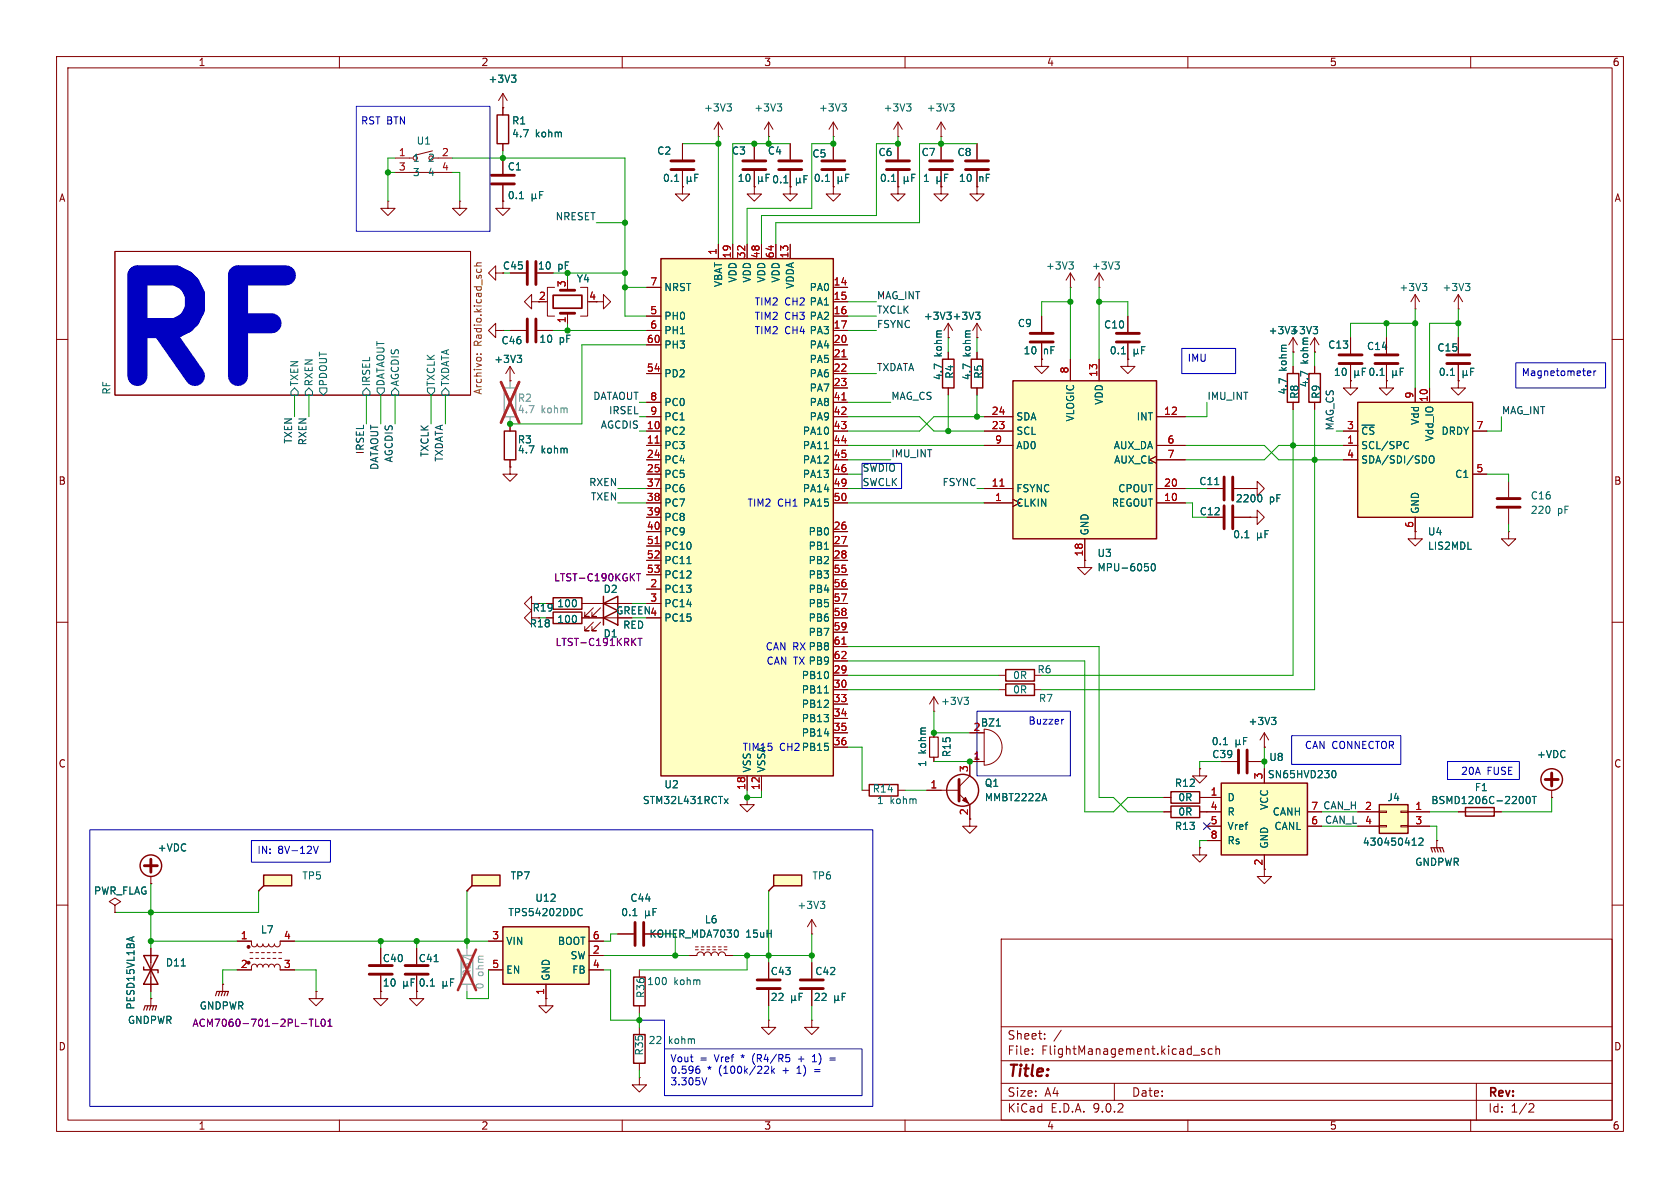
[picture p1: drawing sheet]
<svg xmlns="http://www.w3.org/2000/svg" width="297mm" height="210mm" viewBox="0 0 297 210" stroke-linecap="round" stroke-linejoin="round" font-family="sans-serif">
<defs><g id="words">
<text font-size="24.8" fill="#0000c2" x="16.5" y="72.6">RF</text>
<text font-size="2.8" fill="#840000" x="178" y="190.9">Title:</text>
<g font-size="2.1" fill="#840000">
<text x="178" y="184">Sheet:</text>
<text x="178" y="186.7">File:</text>
<text x="184.1" y="186.7">FlightManagement.kicad_sch</text>
<text x="178" y="196.9">KiCad</text>
<text x="178" y="194.1">Size:</text>
<text x="184.7" y="194.1">A4</text>
<text x="185.7" y="196.9">E.D.A.</text>
<text x="193.3" y="196.9">9.0.2</text>
<text x="200" y="194.1">Date:</text>
<text x="263" y="194.3">Rev:</text>
<text x="263" y="196.9">Id:</text>
<text x="267.1" y="196.9">1/2</text>
</g>
<g font-size="1.8" fill="#840000">
<text x="35" y="11.9">1</text>
<text x="85" y="11.9">2</text>
<text x="135" y="11.9">3</text>
<text x="185" y="11.9">4</text>
<text x="235" y="11.9">5</text>
<text x="285" y="11.9">6</text>
<text x="10.3" y="35.9">A</text>
<text x="285.3" y="35.9">A</text>
<text x="88.8" y="47.9">C45</text>
<text x="10.3" y="85.9">B</text>
<text x="285.3" y="85.9">B</text>
<text x="93.6" y="111.1">R18</text>
<text x="94.1" y="108.3">R19</text>
<text x="10.3" y="135.9">C</text>
<text x="285.3" y="135.9">C</text>
<text x="171.2" y="144.2" transform="rotate(-90 171.2 144.2)">2</text>
<text x="10.3" y="185.9">D</text>
<text x="285.3" y="185.9">D</text>
<text x="35" y="199.9">1</text>
<text x="85" y="199.9">2</text>
<text x="135" y="199.9">3</text>
<text x="185" y="199.9">4</text>
<text x="235" y="199.9">5</text>
<text x="285" y="199.9">6</text>
</g>
<g font-size="1.8" fill="#006464">
<text x="86.3" y="14.8">+3V3</text>
<text x="90.4" y="22.2">R1</text>
<text x="124.4" y="19.9">+3V3</text>
<text x="133.2" y="19.9">+3V3</text>
<text x="144.7" y="19.9">+3V3</text>
<text x="156.1" y="19.9">+3V3</text>
<text x="163.7" y="19.9">+3V3</text>
<text x="72.9" y="28.8">1</text>
<text x="73.6" y="25.8">U1</text>
<text x="75.5" y="28.8">2</text>
<text x="90.4" y="24.5">4.7</text>
<text x="94.6" y="24.5">kohm</text>
<text x="116.1" y="27.5">C2</text>
<text x="129.3" y="27.5">C3</text>
<text x="135.6" y="27.5">C4</text>
<text x="143.5" y="28">C5</text>
<text x="155.2" y="27.8">C6</text>
<text x="162.8" y="27.8">C7</text>
<text x="169.2" y="27.8">C8</text>
<text x="72.9" y="31.3">3</text>
<text x="75.5" y="31.3">4</text>
<text x="89.7" y="30.3">C1</text>
<text x="89.7" y="35.4">0.1</text>
<text x="117.1" y="32.4">0.1</text>
<text x="130.3" y="32.4">10</text>
<text x="136.4" y="32.6">0.1</text>
<text x="143.8" y="32.4">0.1</text>
<text x="155.5" y="32.4">0.1</text>
<text x="163.1" y="32.4">1</text>
<text x="169.4" y="32.4">10</text>
<text x="173" y="32.4">nF</text>
<text x="95" y="47.9">10</text>
<text x="184.8" y="47.9">+3V3</text>
<text x="192.9" y="47.9">+3V3</text>
<text x="101.9" y="50.1">Y4</text>
<text x="117.3" y="51.7">NRST</text>
<text x="127.9" y="50.8" transform="rotate(-90 127.9 50.8)">VBAT</text>
<text x="130.4" y="50.1" transform="rotate(-90 130.4 50.1)">VDD</text>
<text x="132.9" y="50.1" transform="rotate(-90 132.9 50.1)">VDD</text>
<text x="135.5" y="50.1" transform="rotate(-90 135.5 50.1)">VDD</text>
<text x="138" y="50.1" transform="rotate(-90 138 50.1)">VDD</text>
<text x="140.6" y="51.1" transform="rotate(-90 140.6 51.1)">VDDA</text>
<text x="143" y="51.7">PA0</text>
<text x="247.3" y="51.7">+3V3</text>
<text x="254.9" y="51.7">+3V3</text>
<text x="117.3" y="56.7">PH0</text>
<text x="117.3" y="59.3">PH1</text>
<text x="143" y="54.2">PA1</text>
<text x="143" y="56.7">PA2</text>
<text x="143" y="59.3">PA3</text>
<text x="163.2" y="56.7">+3V3 +3V3</text>
<text x="179.8" y="58">C9</text>
<text x="195.1" y="58.3">C10</text>
<text x="224.2" y="59.3">+3V3+3V3</text>
<text x="87.3" y="64.4">+3V3</text>
<text x="88.6" y="61.1">C46</text>
<text x="95.3" y="60.8">10</text>
<text x="98.8" y="60.8">pF</text>
<text x="117.3" y="61.8">PH3</text>
<text x="143" y="61.8">PA4</text>
<text x="143" y="64.4">PA5</text>
<text x="166.7" y="63.1" transform="rotate(-90 166.7 63.1)">kohm</text>
<text x="171.8" y="63.1" transform="rotate(-90 171.8 63.1)">kohm</text>
<text x="180.9" y="62.8">10</text>
<text x="184.4" y="62.8">nF</text>
<text x="196.1" y="62.8">0.1</text>
<text x="227.7" y="65.6" transform="rotate(-90 227.7 65.6)">kohm</text>
<text x="231.5" y="64.4" transform="rotate(-90 231.5 64.4)">kohm</text>
<text x="234.7" y="61.8">C13</text>
<text x="241.6" y="62.1">C14</text>
<text x="254" y="62.3">C15</text>
<text x="19.6" y="69.9" transform="rotate(-90 19.6 69.9)">RF</text>
<text x="52.9" y="68.4" transform="rotate(-90 52.9 68.4)">TXEN</text>
<text x="55.5" y="68.4" transform="rotate(-90 55.5 68.4)">RXEN</text>
<text x="58" y="68.4" transform="rotate(-90 58 68.4)">PDOUT</text>
<text x="65.6" y="68.4" transform="rotate(-90 65.6 68.4)">IRSEL</text>
<text x="68.2" y="68.4" transform="rotate(-90 68.2 68.4)">DATAOUT</text>
<text x="70.7" y="68.4" transform="rotate(-90 70.7 68.4)">AGCDIS</text>
<text x="77.1" y="68.4" transform="rotate(-90 77.1 68.4)">TXCLK</text>
<text x="79.6" y="68.4" transform="rotate(-90 79.6 68.4)">TXDATA</text>
<text x="117.3" y="66.9">PD2</text>
<text x="117.3" y="72">PC0</text>
<text x="143" y="66.9">PA6</text>
<text x="143" y="69.4">PA7</text>
<text x="143" y="72">PA8</text>
<text x="166.7" y="67.3" transform="rotate(-90 166.7 67.3)">4.7</text>
<text x="168.8" y="67" transform="rotate(-90 168.8 67)">R4</text>
<text x="171.8" y="67.3" transform="rotate(-90 171.8 67.3)">4.7</text>
<text x="173.8" y="67" transform="rotate(-90 173.8 67)">R5</text>
<text x="195.2" y="71.6" transform="rotate(-90 195.2 71.6)">VDD</text>
<text x="227.7" y="69.8" transform="rotate(-90 227.7 69.8)">4.7</text>
<text x="229.7" y="70.6" transform="rotate(-90 229.7 70.6)">R8</text>
<text x="231.5" y="68.6" transform="rotate(-90 231.5 68.6)">4.7</text>
<text x="233.5" y="70.6" transform="rotate(-90 233.5 70.6)">R9</text>
<text x="235.7" y="66.6">10</text>
<text x="241.8" y="66.6">0.1</text>
<text x="254.3" y="66.6">0.1</text>
<text x="117.3" y="74.5">PC1</text>
<text x="117.3" y="77.1">PC2</text>
<text x="141.8" y="77.1">PA10</text>
<text x="143" y="74.5">PA9</text>
<text x="179.6" y="74.5">SDA</text>
<text x="179.6" y="77.1">SCL</text>
<text x="190.1" y="74.6" transform="rotate(-90 190.1 74.6)">VLOGIC</text>
<text x="200.9" y="74.5">INT</text>
<text x="240.5" y="77.1">~{CS}</text>
<text x="251.1" y="75.2" transform="rotate(-90 251.1 75.2)">Vdd</text>
<text x="254.7" y="77.1">DRDY</text>
<text x="91.4" y="78.6">R3</text>
<text x="91.4" y="80.4">4.7</text>
<text x="95.6" y="80.4">kohm</text>
<text x="117.3" y="79.6">PC3</text>
<text x="117.3" y="82.1">PC4</text>
<text x="141.8" y="79.6">PA11</text>
<text x="141.8" y="82.1">PA12</text>
<text x="179.6" y="79.6">AD0</text>
<text x="196.8" y="79.6">AUX_DA</text>
<text x="196.9" y="82.1">AUX_CL</text>
<text x="240.5" y="79.6">SCL/SPC</text>
<text x="240.5" y="82.1">SDA/SDI/SDO</text>
<text x="253.6" y="78.1" transform="rotate(-90 253.6 78.1)">Vdd_IO</text>
<text x="117.3" y="84.7">PC5</text>
<text x="117.3" y="87.2">PC6</text>
<text x="117.3" y="89.8">PC7</text>
<text x="141.8" y="84.7">PA13</text>
<text x="141.8" y="87.2">PA14</text>
<text x="141.8" y="89.8">PA15</text>
<text x="179.6" y="87.2">FSYNC</text>
<text x="179.6" y="89.8">CLKIN</text>
<text x="196.4" y="89.8">REGOUT</text>
<text x="197.6" y="87.2">CPOUT</text>
<text x="211.9" y="86">C11</text>
<text x="218.4" y="89">2200</text>
<text x="224.4" y="89">pF</text>
<text x="257.2" y="84.7">C1</text>
<text x="270.5" y="88.5">C16</text>
<text x="117.3" y="92.3">PC8</text>
<text x="117.3" y="94.8">PC9</text>
<text x="142.9" y="94.8">PB0</text>
<text x="192.6" y="94.7" transform="rotate(-90 192.6 94.7)">GND</text>
<text x="212" y="91.3">C12</text>
<text x="217.9" y="95.4">0.1</text>
<text x="251.1" y="90.9" transform="rotate(-90 251.1 90.9)">GND</text>
<text x="252.3" y="94.8">U4</text>
<text x="270.5" y="91">220</text>
<text x="275.3" y="91">pF</text>
<text x="117.3" y="97.4">PC10</text>
<text x="117.3" y="99.9">PC11</text>
<text x="142.9" y="97.4">PB1</text>
<text x="142.9" y="99.9">PB2</text>
<text x="193.9" y="101.2">MPU-6050</text>
<text x="193.9" y="98.7">U3</text>
<text x="252.3" y="97.4">LIS2MDL</text>
<text x="98.4" y="107.5">100</text>
<text x="106.6" y="105">D2</text>
<text x="117.3" y="102.5">PC12</text>
<text x="117.3" y="105">PC13</text>
<text x="117.3" y="107.5">PC14</text>
<text x="142.9" y="102.5">PB3</text>
<text x="142.9" y="105">PB4</text>
<text x="142.9" y="107.5">PB5</text>
<text x="98.4" y="110.3">100</text>
<text x="108.8" y="108.8">GREEN4</text>
<text x="110.1" y="111.4">RED</text>
<text x="117.3" y="110.1">PC15</text>
<text x="142.9" y="110.1">PB6</text>
<text x="142.9" y="112.6">PB7</text>
<text x="142.9" y="115.2">PB8</text>
<text x="142.9" y="117.7">PB9</text>
<text x="183.3" y="119.2">R6</text>
<text x="141.6" y="120.2">PB10</text>
<text x="141.6" y="122.8">PB11</text>
<text x="141.6" y="125.3">PB12</text>
<text x="166.3" y="124.8">+3V3</text>
<text x="179" y="122.8">0R</text>
<text x="179" y="120.2">0R</text>
<text x="183.6" y="124.3">R7</text>
<text x="141.6" y="127.9">PB13</text>
<text x="141.6" y="130.4">PB14</text>
<text x="173.3" y="128.6">BZ1</text>
<text x="214.1" y="131.9">0.1</text>
<text x="220.6" y="128.4">+3V3</text>
<text x="132.9" y="136.7" transform="rotate(-90 132.9 136.7)">VSS</text>
<text x="135.5" y="136.7" transform="rotate(-90 135.5 136.7)">VSSA</text>
<text x="141.6" y="132.9">PB15</text>
<text x="163.9" y="135.7" transform="rotate(-90 163.9 135.7)">1</text>
<text x="163.9" y="133.3" transform="rotate(-90 163.9 133.3)">kohm</text>
<text x="168.2" y="133.9" transform="rotate(-90 168.2 133.9)">R15</text>
<text x="214.2" y="134.2">C39</text>
<text x="224" y="137.8">SN65HVD230</text>
<text x="224.3" y="134.7">U8</text>
<text x="271.6" y="134.2">+VDC</text>
<text x="113.5" y="142.3">STM32L431RCTx</text>
<text x="117.4" y="139.5">U2</text>
<text x="154.2" y="140.3">R14</text>
<text x="154.9" y="142.3">1</text>
<text x="157.3" y="142.3">kohm</text>
<text x="174" y="139.3">Q1</text>
<text x="174" y="141.8">MMBT2222A</text>
<text x="207.6" y="139.3">R12</text>
<text x="208.2" y="141.8">0R</text>
<text x="216.9" y="141.8">D</text>
<text x="224.4" y="143.3" transform="rotate(-90 224.4 143.3)">VCC</text>
<text x="245.2" y="141.8">J4</text>
<text x="252.9" y="142.3">BSMD1206C-2200T</text>
<text x="260.6" y="140.1">F1</text>
<text x="207.6" y="146.9">R13</text>
<text x="208.2" y="144.4">0R</text>
<text x="216.9" y="144.4">R</text>
<text x="216.9" y="146.9">Vref</text>
<text x="216.9" y="149.5">Rs</text>
<text x="224.9" y="144.4">CANH</text>
<text x="225.2" y="146.9">CANL</text>
<text x="240.8" y="149.7">430450412</text>
<text x="27.8" y="150.7">+VDC</text>
<text x="53.3" y="155.7">TP5</text>
<text x="90.2" y="155.7">TP7</text>
<text x="143.5" y="155.7">TP6</text>
<text x="224.4" y="150.1" transform="rotate(-90 224.4 150.1)">GND</text>
<text x="250.1" y="153.3">GNDPWR</text>
<text x="16.5" y="158.3">PWR_FLAG</text>
<text x="94.5" y="159.6">U12</text>
<text x="111.3" y="159.6">C44</text>
<text x="140.9" y="160.9">+3V3</text>
<text x="46" y="165.2">L7</text>
<text x="89.4" y="167.2">VIN</text>
<text x="89.8" y="162.2">TPS54202DDC</text>
<text x="98.5" y="167.2">BOOT</text>
<text x="109.7" y="162.2">0.1</text>
<text x="114.7" y="166">KOHER_MDA7030</text>
<text x="124.5" y="163.4">L6</text>
<text x="131.8" y="166">15uH</text>
<text x="29.2" y="171">D11</text>
<text x="67.6" y="170.3">C40</text>
<text x="73.9" y="170.3">C41</text>
<text x="89.4" y="172.3">EN</text>
<text x="97.4" y="173.5" transform="rotate(-90 97.4 173.5)">GND</text>
<text x="100.8" y="169.8">SW</text>
<text x="101.1" y="172.3">FB</text>
<text x="136.2" y="172.6">C43</text>
<text x="144" y="172.6">C42</text>
<text x="24" y="178.6" transform="rotate(-90 24 178.6)">PESD15VL1BA</text>
<text x="35.2" y="178.7">GNDPWR</text>
<text x="67.6" y="174.6">10</text>
<text x="73.9" y="174.6">0.1</text>
<text x="114.1" y="176.5" transform="rotate(-90 114.1 176.5)">R36</text>
<text x="114.3" y="174.3">100</text>
<text x="119.1" y="174.3">kohm</text>
<text x="136.2" y="177.1">22</text>
<text x="143.8" y="177.1">22</text>
<text x="22.5" y="181.2">GNDPWR</text>
<text x="114.6" y="184.8">22</text>
<text x="118.2" y="184.8">kohm</text>
<text x="113.9" y="186.7" transform="rotate(-90 113.9 186.7)">R35</text>
</g>
<g font-size="1.8" fill="#0000c2">
<text x="63.7" y="22.2">RST BTN</text>
<text x="133.3" y="59.3">TIM2</text>
<text x="133.3" y="54.2">TIM2</text>
<text x="133.3" y="56.7">TIM2</text>
<text x="138.7" y="59.3">CH4 PA3</text>
<text x="138.7" y="54.2">CH2 PA1</text>
<text x="138.7" y="56.7">CH3 PA2</text>
<text x="209.9" y="64.3">IMU</text>
<text x="268.9" y="66.8">Magnetometer</text>
<text x="132" y="89.8">TIM2</text>
<text x="137.4" y="89.8">CH1 PA15</text>
<text x="135.3" y="115.2">CAN RXPB8</text>
<text x="135.4" y="117.7">CAN TX PB9</text>
<text x="181.7" y="128.4">Buzzer</text>
<text x="131.2" y="132.9">TIM15</text>
<text x="137.8" y="132.9">CH2 PB15</text>
<text x="230.6" y="132.7">CAN CONNECTOR</text>
<text x="258.2" y="137.3">20A</text>
<text x="262.9" y="137.3">FUSE</text>
<text x="45.4" y="151.3">IN:</text>
<text x="49.1" y="151.3">8V-12V</text>
<text x="118.4" y="188.1">Vout</text>
<text x="118.4" y="190.1">0.596</text>
<text x="123.7" y="188.1">=</text>
<text x="125" y="190.1">*</text>
<text x="126.5" y="188.1">Vref</text>
<text x="127.2" y="190.1">(100k/22k</text>
<text x="131.3" y="188.1">*</text>
<text x="133.5" y="188.1">(R4/R5</text>
<text x="138.6" y="190.1">+</text>
<text x="141.4" y="190.1">1)</text>
<text x="141.8" y="188.1">+</text>
<text x="144.5" y="188.1">1)</text>
<text x="118.4" y="192.2">3.305V</text>
</g>
<g font-size="1.8" fill="#a90000">
<text x="70.4" y="27.7">1</text>
<text x="78" y="27.7">2</text>
<text x="70.4" y="30.2">3</text>
<text x="78" y="30.2">4</text>
<text x="126.7" y="45.2" transform="rotate(-90 126.7 45.2)">1</text>
<text x="129.3" y="45.8" transform="rotate(-90 129.3 45.8)">19</text>
<text x="131.8" y="45.8" transform="rotate(-90 131.8 45.8)">32</text>
<text x="134.4" y="45.8" transform="rotate(-90 134.4 45.8)">48</text>
<text x="136.9" y="45.8" transform="rotate(-90 136.9 45.8)">64</text>
<text x="139.4" y="45.8" transform="rotate(-90 139.4 45.8)">13</text>
<text x="95.2" y="53.1">2</text>
<text x="100.1" y="50.9" transform="rotate(-90 100.1 50.9)">3</text>
<text x="104.1" y="53.1">4</text>
<text x="114.9" y="50.5">7</text>
<text x="147.3" y="50.5">14</text>
<text x="147.3" y="53.1">15</text>
<text x="100.1" y="57.2" transform="rotate(-90 100.1 57.2)">1</text>
<text x="114.9" y="55.6">5</text>
<text x="114.9" y="58.2">6</text>
<text x="147.3" y="55.6">16</text>
<text x="147.3" y="58.2">17</text>
<text x="114.3" y="60.7">60</text>
<text x="114.3" y="65.8">54</text>
<text x="147.3" y="60.7">20</text>
<text x="147.3" y="63.2">21</text>
<text x="147.3" y="65.8">22</text>
<text x="114.9" y="70.9">8</text>
<text x="147.3" y="68.3">23</text>
<text x="147.3" y="70.9">41</text>
<text x="189" y="66.1" transform="rotate(-90 189 66.1)">8</text>
<text x="194.1" y="66.7" transform="rotate(-90 194.1 66.7)">13</text>
<text x="249.9" y="70.6" transform="rotate(-90 249.9 70.6)">9</text>
<text x="252.5" y="71.2" transform="rotate(-90 252.5 71.2)">10</text>
<text x="114.3" y="75.9">10</text>
<text x="114.9" y="73.4">9</text>
<text x="147.3" y="73.4">42</text>
<text x="147.3" y="75.9">43</text>
<text x="175.2" y="73.4">24</text>
<text x="175.2" y="75.9">23</text>
<text x="205.7" y="73.4">12</text>
<text x="238.1" y="75.9">3</text>
<text x="260.9" y="75.9">7</text>
<text x="114.3" y="78.5">11</text>
<text x="114.3" y="81">24</text>
<text x="114.3" y="83.6">25</text>
<text x="147.3" y="78.5">44</text>
<text x="147.3" y="81">45</text>
<text x="147.3" y="83.6">46</text>
<text x="175.8" y="78.5">9</text>
<text x="206.3" y="78.5">6</text>
<text x="206.3" y="81">7</text>
<text x="238.1" y="78.5">1</text>
<text x="238.1" y="81">4</text>
<text x="260.9" y="83.6">5</text>
<text x="114.3" y="86.1">37</text>
<text x="114.3" y="88.6">38</text>
<text x="147.3" y="86.1">49</text>
<text x="147.3" y="88.6">50</text>
<text x="175.2" y="86.1">11</text>
<text x="175.8" y="88.6">1</text>
<text x="205.7" y="86.1">20</text>
<text x="205.7" y="88.6">10</text>
<text x="114.3" y="91.2">39</text>
<text x="114.3" y="93.7">40</text>
<text x="147.3" y="93.7">26</text>
<text x="249.9" y="93.4" transform="rotate(-90 249.9 93.4)">6</text>
<text x="114.3" y="96.3">51</text>
<text x="114.3" y="98.8">52</text>
<text x="114.3" y="101.3">53</text>
<text x="147.3" y="96.3">27</text>
<text x="147.3" y="98.8">28</text>
<text x="147.3" y="101.3">55</text>
<text x="191.5" y="98.5" transform="rotate(-90 191.5 98.5)">18</text>
<text x="114.9" y="103.9">2</text>
<text x="114.9" y="106.4">3</text>
<text x="147.3" y="103.9">56</text>
<text x="147.3" y="106.4">57</text>
<text x="147.3" y="109">58</text>
<text x="147.3" y="111.5">59</text>
<text x="147.3" y="114">61</text>
<text x="147.3" y="116.6">62</text>
<text x="147.3" y="119.1">29</text>
<text x="147.3" y="121.7">30</text>
<text x="147.3" y="124.2">33</text>
<text x="147.3" y="126.7">34</text>
<text x="147.3" y="129.3">35</text>
<text x="147.3" y="131.8">36</text>
<text x="172" y="129.3">2</text>
<text x="171.2" y="136.6" transform="rotate(-90 171.2 136.6)">3</text>
<text x="172" y="134.4">1</text>
<text x="223.3" y="137.9" transform="rotate(-90 223.3 137.9)">3</text>
<text x="131.8" y="139.7" transform="rotate(-90 131.8 139.7)">18</text>
<text x="134.4" y="139.7" transform="rotate(-90 134.4 139.7)">12</text>
<text x="164.4" y="139.4">1</text>
<text x="213.9" y="140.7">1</text>
<text x="213.9" y="143.3">4</text>
<text x="231.7" y="143.3">7</text>
<text x="241.2" y="143.3">2</text>
<text x="250.1" y="143.3">1</text>
<text x="213.9" y="145.8">5</text>
<text x="213.9" y="148.3">8</text>
<text x="231.7" y="145.8">6</text>
<text x="241.2" y="145.8">4</text>
<text x="250.1" y="145.8">3</text>
<text x="223.3" y="153.1" transform="rotate(-90 223.3 153.1)">2</text>
<text x="42.5" y="166.1">1</text>
<text x="50.1" y="166.1">4</text>
<text x="86.9" y="166.1">3</text>
<text x="104.7" y="166.1">6</text>
<text x="42.5" y="171.2">2</text>
<text x="50.1" y="171.2">3</text>
<text x="86.9" y="171.2">5</text>
<text x="104.7" y="168.7">2</text>
<text x="104.7" y="171.2">4</text>
<text x="96.3" y="176" transform="rotate(-90 96.3 176)">1</text>
</g>
<g font-size="1.8" fill="#0f0f0f">
<text x="98.1" y="39">NRESET</text>
<text x="154.9" y="53">MAG_INT</text>
<text x="154.9" y="55.5">TXCLK</text>
<text x="154.9" y="58.1">FSYNC</text>
<text x="154.9" y="65.7">TXDATA</text>
<text x="104.8" y="70.8">DATAOUT</text>
<text x="157.5" y="70.8">MAG_CS</text>
<text x="213.4" y="70.8">IMU_INT</text>
<text x="106.1" y="75.9">AGCDIS</text>
<text x="107.6" y="73.3">IRSEL</text>
<text x="235.9" y="76.2" transform="rotate(-90 235.9 76.2)">MAG_CS</text>
<text x="265.4" y="73.3">MAG_INT</text>
<text x="51.7" y="78.5" transform="rotate(-90 51.7 78.5)">TXEN</text>
<text x="54.3" y="78.8" transform="rotate(-90 54.3 78.8)">RXEN</text>
<text x="64.4" y="80.4" transform="rotate(-90 64.4 80.4)">IRSEL</text>
<text x="67" y="83.2" transform="rotate(-90 67 83.2)">DATAOUT</text>
<text x="69.5" y="81.8" transform="rotate(-90 69.5 81.8)">AGCDIS</text>
<text x="75.9" y="80.9" transform="rotate(-90 75.9 80.9)">TXCLK</text>
<text x="78.4" y="81.7" transform="rotate(-90 78.4 81.7)">TXDATA</text>
<text x="152.4" y="83.5">SWDIO</text>
<text x="157.5" y="80.9">IMU_INT</text>
<text x="104.1" y="86">RXEN</text>
<text x="104.4" y="88.6">TXEN</text>
<text x="152.4" y="86">SWCLK</text>
<text x="166.5" y="86">FSYNC</text>
<text x="231.7" y="143.3">7 CAN_H</text>
<text x="234.1" y="145.7">CAN_L</text>
</g>
<text font-size="1.8" fill="#009600" x="98.6" y="47.9">pF</text>
<g font-size="1.8" fill="#725600">
<text x="85.5" y="61.2" transform="rotate(-90 85.5 61.2)">Radio.kicad_sch</text>
<text x="85.5" y="69.9" transform="rotate(-90 85.5 69.9)">Archivo:</text>
</g>
<g font-size="1.8" fill="#989898">
<text x="91.4" y="71.2">R2</text>
<text x="91.4" y="73.3">4.7</text>
<text x="95.6" y="73.3">kohm</text>
<text x="83.4" y="172.7" transform="rotate(-90 83.4 172.7)">R37</text>
<text x="85.7" y="172.6" transform="rotate(-90 85.7 172.6)">ohm</text>
<text x="85.7" y="175" transform="rotate(-90 85.7 175)">0</text>
</g>
<g font-size="1.8" fill="#840084">
<text x="97.9" y="103">LTST-C190KGKT</text>
<text x="106.6" y="112.9">D1</text>
<text x="98.1" y="114.4">LTST-C191KRKT</text>
<text x="33.9" y="181.7">ACM7060-701-2PL-TL01</text>
</g>
</g></defs>
<g fill="none" stroke="#840000" stroke-width=".18">
<path d="M10 10h277v190h-277zM12 12h273v186h-273zM60 10v2M110 10v2M160 10v2M210 10v2M260 10v2M133.3 33v1.3h1.3l-1.3 1.3-1.2-1.3h1.2M133.3 33h.1M133.3 25.4v2.8M133.3 30.2v2.8M135.9 24.1h.1"/>
<path d="M135.9 21.6l-.8 1.3M135.9 21.6l.8 1.3M135.9 21.6v2.5M139.7 33v1.3h1.3l-1.3 1.3-1.3-1.3h1.3M139.7 33h.1M139.7 25.4v2.8M139.7 30.2v2.8M147.3 24.1h.1M147.3 33v1.3h1.3l-1.3 1.3-1.3-1.3h1.3M147.3 33h.1M147.3 21.6v2.5M147.3 25.4v2.8"/>
<path d="M147.3 30.2v2.8M147.3 21.6l-.7 1.3M147.3 21.6l.8 1.3M158.7 24.1h.1M158.7 33v1.3h1.3l-1.3 1.3-1.2-1.3h1.2M158.7 33h.1M158.7 21.6l-.7 1.3M158.7 21.6l.8 1.3M158.7 21.6v2.5M158.7 25.4v2.8M158.7 30.2v2.8M166.4 33v1.3h1.2l-1.2 1.3-1.3-1.3h1.3"/>
<path d="M166.4 33h.1M166.4 24.1h.1M166.4 21.6v2.5M166.4 25.4v2.8M166.4 30.2v2.8M166.4 21.6l-.8 1.3M166.4 21.6l.7 1.3M172.7 33v1.3h1.3l-1.3 1.3-1.3-1.3h1.3M172.7 33h.1M172.7 25.4v2.8M172.7 30.2v2.8M20.3 44.5h62.9v25.4h-62.9z"/>
<path d="M87.6 58.4v-1.2l-1.2 1.2 1.2 1.3v-1.3h1.3M88.9 58.4h.1M90.2 58.4h2.8M95 58.4h2.8M90.2 67.3h.1M90.2 64.8v2.5M90.2 74.9v1.3M90.2 64.8l-.8 1.2M90.2 64.8l.7 1.2M285 60h2M90.2 82.6v1.2h1.2l-1.2 1.3-1.3-1.3h1.3M90.2 82.6h.1"/>
<path d="M90.2 81.3v1.3M10 110h2M285 110h2M152.4 139.7h1.3M158.7 139.7h1.3M163.8 139.7h5.7M165.1 125.7h.1M165.1 123.2v2.5M165.1 129.5v.8M165.1 133.9v.7M165.1 123.2l.8 1.3M165.1 123.2l-.8 1.3"/>
<path d="M171.4 129.5h2.6M174 128.9a3.2 3.2 0 0 1 3.2 3.2 3.2 3.2 0 0 1-3.2 3.2zM174 134.6h-2.6v2.6l-1.9 1.9M176.5 121.9h1.3M182.9 121.9h1.2M274.3 139.7v1.3M169.5 140.3l1.9 1.9v3.9h-1.2l1.2 1.2 1.3-1.2h-1.3M257.8 143.5h7.6M274.3 141h.1M10 160h2M41.9 166.4h2.5l.1 .7 .5 .3 .3-.2 .2-.3 .1 .3 .3 .2 .4-.1 .2-.4 .1 .3 .3 .2 .4-.1 .2-.4 .1 .3 .3 .2 .4-.1 .2-.4 .2 .4 .4 .1 .4-.3v-.7h2.6M41.9 171.5h2.5l.1-.8 .5-.3 .3 .2 .2 .3 .1-.3 .3-.2 .4 .2 .2 .3 .1-.3 .3-.2 .4 .2 .2 .3 .2-.4h.4l.3 .2 .1 .2 .2-.3 .4-.2 .4 .3v.8h2.6"/>
<path d="M44.2 168.4h.5M44.2 169.4h.5M45.2 168.4h.5M45.2 169.4h.5M46.2 168.4h.5M46.2 169.4h.5M47.2 168.4h.6M47.2 169.4h.6M48.3 168.4h.5M48.3 169.4h.5M49.3 168.4h.5M49.3 169.4h.5"/>
<path d="M55.9 175.3v1.2h1.2l-1.2 1.3-1.3-1.3h1.3M55.9 175.3h.1M73.7 175.3v1.2h1.2l-1.2 1.3-1.3-1.3h1.3M73.7 175.3h.1M73.7 167.6v2.8M73.7 172.5v2.8M177 166h108v32h-108zM285 160h2M60 198v2M110 198v2M160 198v2M177 194.5h108"/>
<path d="M177 191.5h108M177 187.5h108M177 181.5h108M182.5 186.3v.1M182.5 185.5v.1M184.7 183.6v.1M184.7 182.8v.1M187.6 182.1l-1.3 2M197 191.5v3M210 198v2M211 186.5h1.1M213 185.5l-.4-.1-.2 .2 .1 .2 .5 .2v.3h-.6"/>
<path d="M214.3 185.5l-.4-.1-.3 .3v.4l.1 .2h.6M215 185.5l.2-.1 .3 .1 .1 .9M215 184.9v1.5M260 198v2M261 191.5v6.5M270.5 195.1l.5 .1 .2 .3-1 1.1h1"/>
</g>
<g fill="none" stroke="#006464" stroke-width=".18">
<path d="M137.4 18.4h.8l-.4 .4M137.9 18.8l.3 .3v.3l-.3 .2M148.8 18.4h.8l-.4 .4M149.4 18.8l.2 .3v.3l-.2 .2M160.3 18.4h.7l-.4 .4M160.8 18.8l.2 .3v.3l-.2 .2M167.9 18.4h.8l-.5 .4M168.4 18.8l.3 .3v.3l-.3 .2M134.1 31.9l.2 .2h.2l.2-.2M134.1 31.2v1.3M134.7 31.9l.2 .2M134.7 31.2v.7"/>
<path d="M135.4 31.4h.5M136 30.8h-.6v1.3M138.6 32.3h.7M140.8 32.1l.2 .2h.2l.2-.2M140.8 31.5v1.3M141.4 32.1l.2 .2M141.4 31.5v.6M142.1 31.7h.5M142.7 31.1h-.6v1.2M145.9 32.1h.8M148.2 31.9l.2 .2h.2l.2-.2M148.2 31.2v1.3"/>
<path d="M148.8 31.9l.2 .2M148.8 31.2v.7M149.5 31.4h.4M150.1 30.8h-.6v1.3M157.6 32.1h.7M159.9 31.9l.1 .2h.3l.2-.2M159.9 31.2v1.3M160.5 31.9l.1 .2M160.5 31.2v.7M161.2 31.4h.4M161.8 30.8h-.6v1.3M165.7 31.9l.1 .2h.3l.2-.2"/>
<path d="M165.7 31.2v1.3M166.3 31.9l.1 .2M166.3 31.2v.7M167 31.4h.4M167.6 30.8h-.6v1.3M56.5 68.6h1.3v.6l-.7 .7-.6-.7zM64.8 68.6l.6 .6v.7h-1.3v-.7zM66.7 68.6h1.2v.6l-.6 .7-.6-.7zM69.8 68.6l.7 .6v.7h-1.3v-.7zM75.6 68.6h1.2v.6l-.6 .7-.6-.7zM78.7 68.6l.7 .6v.7h-1.3v-.7zM91.4 62.8h.8l-.4 .5"/>
<path d="M92 63.3l.2 .2v.3l-.2 .3M170.4 123.3h.8l-.4 .4M171 123.7l.2 .3v.3l-.2 .2M176.1 128.3h.8M184.3 141.2h.6M184.6 140.3l.4 1.2M269.9 140.9l.2-.1a.68 .68 0 0 1 .4 .6 .68 .68 0 0 1-.4 .7l-.2-.2-.1-.3zM270.9 140.8h.7M271.2 140.8v1.3M76.1 174.3h.7M76.7 170h.8M78.3 174.1l.2 .2h.2l.2-.2"/>
<path d="M78.3 173.5v1.2M78.9 174.1l.2 .2M78.9 173.5v.6M79.6 173.7h.5M80.3 173h-.7v1.3"/>
</g>
<path d="M83.8 47h1.3M84.3 47.6l-.1 .3M85 47.6l.1 .3M85.1 46.5h-.8l-.1 .3 .2 .2M84.3 62.6h.1M85 62.6h.1" fill="none" stroke="#725600" stroke-width=".18"/>
<g fill="none" stroke="#840000" stroke-width=".51">
<path d="M131.3 30h4.1M131.3 28.4h4.1M137.7 30h4M137.7 28.4h4M145.3 30h4.1M145.3 28.4h4.1M156.7 30h4.1M156.7 28.4h4.1M164.3 30h4.1M164.3 28.4h4.1M170.7 30h4.1M170.7 28.4h4.1"/>
<path d="M93.2 56.4v4.1M94.7 56.4v4.1M169.5 137.8v3.8M273.2 137.8h2.3M274.3 136.7v2.2M71.6 170.7h4.1M71.6 172.2h4.1"/>
</g>
<g fill="none" stroke="#840000" stroke-width=".25">
<path d="M89.2 76.2h2v5.1h-2zM153.7 138.7h5v2h-5zM177.8 120.9h5.1v2h-5.1zM259.1 142.7h5.1v1.6h-5.1z"/>
<circle cx="170.2" cy="139.7" r="2.82"/>
<circle cx="274.3" cy="137.8" r="1.9"/>
</g>
<path d="M164.3 130.3h1.6v3.6h-1.6z" fill="none" stroke="#840000" stroke-width=".2"/>
<path d="M89.2 68.6h2v5.1h-2z" fill="none" stroke="#a1a1a1" stroke-width=".25"/>
<path d="M90.2 67.3v1.3M90.2 73.7v1.2" fill="none" stroke="#a1a1a1" stroke-width=".18"/>
<path d="M88.6 67.5l3.2 7.2M91.8 67.5l-3.2 7.2" fill="none" stroke="#e12e31" stroke-width=".46"/>
<g fill="#840000" stroke="#840000" stroke-width=".18">
<path d="M170.7 141l.5 1-1-.5z"/>
<circle cx="43.9" cy="167.4" r=".25"/>
<circle cx="43.9" cy="170.2" r=".25"/>
</g>
<path d="M53.3 180.9h.9M54.6 180.2h.8M55 180.2v1.2M55.8 180.2v1.2h.6M56.9 180.3l.2-.1a.68 .68 0 0 1 .4 .6 .68 .68 0 0 1-.4 .6l-.2-.1-.1-.4zM58 181.4h.7M58 180.5l.3-.3v1.2" fill="none" stroke="#840084" stroke-width=".18"/>
<path d="M179.1 67.3h25.4v28h-25.4z" fill="#ffffc2"/>
<path d="M179.1 67.3h25.4v28h-25.4zM227.6 66h2v5.1h-2zM231.4 66h2v5.1h-2zM177.8 118.4h5.1v2h-5.1zM207 140h5.1v2h-5.1zM207 142.5h5.1v2h-5.1zM112 172.7h2v5.1h-2zM112 182.9h2v5.1h-2z" fill="none" stroke="#840000" stroke-width=".25"/>
<g fill="none" stroke="#840000" stroke-width=".18">
<path d="M68.6 35.6v1.2h1.2l-1.2 1.3-1.3-1.3h1.3M68.6 35.6h.1M69.8 30.5h10.2M69.8 27.9h3.1M76.5 26.7l-3.1 .7M76.7 27.9h3.3M199.4 55.9v2.8M228.6 59.7v2.5M228.6 59.7l-.8 1.3M228.6 59.7l.8 1.3M232.4 59.7l-.8 1.3M232.4 59.7l.8 1.3"/>
<path d="M232.4 59.7v2.5M174 73.7h5.1M174 76.2h5.1M174 78.7h5.1M189.2 63.5v3.8M194.3 63.5v3.8M199.4 63.5v1.3h1.3l-1.3 1.2-1.3-1.2h1.3M199.4 63.5h.1M199.4 60.7v2.8M204.5 73.7h5M204.5 78.7h5M228.6 62.2h.1"/>
<path d="M228.6 64.8v1.2M228.6 71.1v1.3M232.4 62.2h.1M232.4 64.8v1.2M232.4 71.1v1.3M174 86.4h5.1M174 88.9h5.1M191.8 99.1v1.2h1.2l-1.2 1.3-1.3-1.3h1.3M191.8 99.1h.1M191.8 95.3v3.8M204.5 80.6l-1.3 .7 1.3 .6M204.5 86.4h5"/>
<path d="M204.5 88.9h5M204.5 81.3h5M213.4 86.4h2.8M213.4 91.4h2.8M218.2 86.4h2.8M218.2 91.4h2.8M221 91.4h1.2v-1.2l1.3 1.2-1.3 1.3v-1.3M221 91.4h.1M221 86.4h1.2v-1.3l1.3 1.3-1.3 1.2v-1.2M221 86.4h.1M176.5 119.4h1.3M212.1 135.9v1.3h-1.3l1.3 1.2 1.3-1.2h-1.3"/>
<path d="M212.1 135.9h.1M215.9 134.6h2.8M220.7 134.6h2.8M223.5 132.1h.1M223.5 129.5l.8 1.3M223.5 129.5l-.7 1.3M223.5 129.5v2.6M205.7 143.5h1.3M205.7 141h1.3M212.1 149.9v1.2h-1.3l1.3 1.3 1.3-1.3h-1.3M212.1 149.9h.1M212.1 143.5h1.3"/>
<path d="M212.1 141h1.3M223.5 153.7v1.2h-1.3l1.3 1.3 1.3-1.3h-1.3M113 171.5v1.2M113 177.8v1.3M121.9 168.9h1.3a.64 .64 0 0 1 .6-.6 .64 .64 0 0 1 .7 .6 .64 .64 0 0 1 .6-.6 .64 .64 0 0 1 .6 .6 .64 .64 0 0 1 .7-.6 .64 .64 0 0 1 .6 .6 .64 .64 0 0 1 .6-.6 .64 .64 0 0 1 .7 .6h1.2M122.9 167.9h.5M122.9 167.4h.5M124 167.9h.5M124 167.4h.5M125 167.9h.5M125 167.4h.5M126 167.9h.5"/>
<path d="M126 167.4h.5M127 167.9h.5M127 167.4h.5M128 167.9h.5M128 167.4h.5M143.5 170.2v2.8M143.5 175v2.8M113 190.5v1.3h1.3l-1.3 1.2-1.2-1.2h1.2M113 190.5h.1M113 181.6v1.3M113 188v1.2M143.5 180.3v1.3h1.3l-1.3 1.3-1.3-1.3h1.3"/>
<path d="M143.5 180.3h.1"/>
</g>
<path d="M176.8 85.9h.7" fill="none" stroke="#a90000" stroke-width=".18"/>
<g fill="none" stroke="#006464" stroke-width=".18">
<path d="M232.1 57.7h.8l-.4 .5M232.7 58.2l.2 .3v.3l-.2 .2M198.3 62.6h.7M200.5 62.4l.2 .2h.2l.2-.2M200.5 61.7v1.3M201.1 62.4l.2 .2M201.1 61.7v.7M201.8 61.9h.4M202.4 61.3h-.6v1.3M202.4 99.6h.6M203.6 99.8l.2-.2a.68 .68 0 0 1 .5 .7 .68 .68 0 0 1-.5 .6l-.2-.1-.1-.4zM214.7 85.7h.8"/>
<path d="M220.1 95.1h.7M222.3 94.9l.2 .2h.2l.2-.2M222.3 94.2v1.3M222.8 87.4a.79 .79 0 0 1 0 1.3M222.9 94.9l.2 .2M222.9 94.2v.7M223.6 94.4h.5M224.2 93.8h-.6v1.3M202.9 100.2l.1 .2-.1 .4M216.3 131.6h.7M218.5 131.5l.2 .1h.2l.2-.1M218.5 130.8v1.3"/>
<path d="M219.1 131.5l.2 .1M219.1 130.8v.7M219.8 131h.5M220.4 130.4h-.6v1.2M224.8 126.8h.8l-.5 .5M225.3 127.3l.3 .2v.3l-.3 .3M130.4 164.5l.1 .4-.1 .7M147.6 176v1.3M147.6 176.7l.1 .2h.3l.2-.2M148.2 176.7l.2 .2M148.2 176v.7M148.9 176.2h.4"/>
<path d="M149.5 175.6h-.6v1.3"/>
</g>
<path d="M197.4 58.9h4M197.4 60.5h4M216.4 84.3v4.1M216.4 89.4v4.1M217.9 84.3v4.1M217.9 89.4v4.1M218.9 132.6v4.1M220.5 132.6v4.1M141.5 173.2h4M141.5 174.8h4" fill="none" stroke="#840000" stroke-width=".51"/>
<path d="M215.9 138.4h15.2v12.7h-15.2z" fill="#ffffc2"/>
<path d="M215.9 138.4h15.2v12.7h-15.2z" fill="none" stroke="#840000" stroke-width=".25"/>
<path d="M223.5 135.9v2.5M213.4 141h2.5M213.4 143.5h2.5M213.4 146.1h2.5M213.4 148.6h2.5M223.5 151.1v2.6M231.1 143.5h2.6M231.1 146.1h2.6M143.5 165.1h.1M143.5 162.6l-.8 1.2M143.5 162.6l.8 1.2M143.5 162.6v2.5" fill="none" stroke="#840000" stroke-width=".18"/>
<path d="M235.6 136.3l.2-.1a.68 .68 0 0 1 .4 .7 .68 .68 0 0 1-.4 .6l-.2-.1M145 159.3h.8l-.4 .5M145.6 159.8l.2 .3v.3l-.2 .2" fill="none" stroke="#006464" stroke-width=".18"/>
<path d="M136.8 154.7h4.9v1.9h-4.9z" fill="#ffffc2"/>
<path d="M136.8 154.7h4.9v1.9h-4.9zM136.8 156.6l-.9 .9" fill="none" stroke="#840000" stroke-width=".25"/>
<path d="M135.9 157.5h.1M254 148.6h.1M254 148.6v1.3" fill="none" stroke="#840000" stroke-width=".18"/>
<path d="M253.2 150.6l-.2-.7h2l.3 .7M253.5 149.9l.2 .7M254 149.9l.3 .7M254.5 149.9l.3 .7" fill="none" stroke="#840000" stroke-width=".2"/>
<path d="M243.8 142.2h5.1v5.1h-5.1z" fill="#ffffc2"/>
<path d="M87.9 20.3h2v5.1h-2zM166.6 63.5h2.1v5.1h-2.1zM171.7 63.5h2v5.1h-2zM97.8 108.2h5.1v2h-5.1zM97.8 105.7h5.1v2h-5.1zM106.7 109.2l2.5-1.2v2.5zM106.7 106.7l2.5-1.3v2.6zM106.7 105.4v5.1M243.8 142.2h5.1v5.1h-5.1zM25.4 168.9h2.5l-2.5 5.1h2.5zM25.4 170.9v.6h2.5v.5" fill="none" stroke="#840000" stroke-width=".25"/>
<g fill="none" stroke="#840000" stroke-width=".18">
<path d="M88.9 19.1h.1M88.9 16.5v3.8M88.9 16.5l-.8 1.3M88.9 16.5l.8 1.3M81.3 35.6v1.2h1.2l-1.2 1.3-1.3-1.3h1.3M81.3 35.6h.1M88.9 35.6v1.2h1.3l-1.3 1.3-1.3-1.3h1.3M88.9 35.6h.1M88.9 25.4v1.3M88.9 27.9v2.8M88.9 32.8v2.8M120.6 33v1.3h1.3l-1.3 1.3-1.2-1.3h1.2"/>
<path d="M120.6 33h.1M120.6 25.4v2.8M120.6 30.2v2.8M127 24.1h.1M127 21.6l-.8 1.3M127 21.6l.8 1.3M127 21.6v2.5M87.6 48.3v-1.3l-1.2 1.3 1.2 1.2v-1.2h1.3M90.2 48.3h2.8M94 53.3v-1.2l-1.3 1.2 1.3 1.3v-1.3h1.2M95 48.3h2.8M96.5 53.3h.3"/>
<path d="M98 50.8h-1.2v5.1h1.2M100.3 55.4v1.8M102.6 50.8h1.3v5.1h-1.3M105.4 53.3h1.3v-1.2l1.2 1.2-1.2 1.3v-1.3M167.6 59.7h.1M167.6 57.2l-.7 1.2M167.6 57.2l.8 1.2M167.6 57.2v2.5M172.7 59.7h.1M172.7 57.2l-.7 1.2M172.7 57.2l.8 1.2M172.7 57.2v2.5"/>
<path d="M184.1 55.9v2.8M189.2 50.8h.1M189.2 48.3l-.7 1.2M189.2 48.3l.8 1.2M189.2 48.3v2.5M194.3 50.8h.1M194.3 48.3l-.8 1.2M194.3 48.3l.8 1.2M194.3 48.3v2.5M250.2 54.6h.1M250.2 52.1l-.8 1.2M250.2 52.1l.8 1.2"/>
<path d="M250.2 52.1v2.5M167.6 62.2v1.3M167.6 68.6v1.3M172.7 62.2v1.3M172.7 68.6v1.3M184.1 63.5v1.3h1.3l-1.3 1.2-1.2-1.2h1.2M184.1 63.5h.1M184.1 60.7v2.8M250.2 94v1.3h1.3l-1.3 1.2-1.3-1.2h1.3M250.2 94h.1M266.7 85.1v2.8M266.7 89.9v2.8"/>
<path d="M94 109.2v1.3l-1.3-1.3 1.3-1.2v1.2h1.2M94 106.7v1.3l-1.3-1.3 1.3-1.3v1.3h1.2M96.5 109.2h1.3M102.9 109.2h6.3M102.9 106.7h8.9M104.9 110l-1.5 1.5h.7h-.7v-.8M104.9 107.4l-1.5 1.6h.7h-.7v-.8M106.2 110l-1.6 1.5h.8h-.8v-.8M106.2 107.4l-1.6 1.6h.8h-.8v-.8M240 143.5h3.8M240 146.1h3.8M243.8 143.4h1.3v.2h-1.3z"/>
<path d="M243.8 145.9h1.3v.3h-1.3zM247.6 143.4h1.3v.2h-1.3zM247.6 145.9h1.3v.3h-1.3zM248.9 143.5h3.8M248.9 146.1h3.8M20.3 160l1-.6-1-.6-1 .6 1 .6v1.3M20.3 161.3h.1M26.7 176.5h.1M26.7 167.6v7.7M26.7 176.5v1.3M135.9 170.2v2.8M135.9 175v2.8"/>
</g>
<g fill="none" stroke="#006464" stroke-width=".18">
<path d="M90.4 13.3h.8l-.4 .5M91 13.8l.2 .2v.3l-.2 .2M128.5 18.4h.8l-.4 .4M129.1 18.8l.2 .3v.3l-.2 .2M91.8 35.1h.8M94.1 34.9l.1 .2h.3l.2-.2M94.1 34.3v1.2M94.7 34.9l.2 .2M94.7 34.3v.6M95.4 34.5h.4M96 33.9h-.6v1.2M119.3 32.1h.7"/>
<path d="M121.5 31.9l.2 .2h.2l.2-.2M121.5 31.2v1.3M122.1 31.9l.2 .2M122.1 31.2v.7M122.8 31.4h.5M123.4 30.8h-.6v1.3M172.5 55.2h.7l-.4 .5M173 55.7l.2 .2v.3l-.2 .3M189 46.3h.8l-.5 .5M189.5 46.8l.3 .2v.3l-.3 .3M197.1 46.3h.8l-.4 .5M197.6 46.8l.3 .2v.3l-.3 .3"/>
<path d="M251.4 50.1h.8l-.4 .5M252 50.6l.2 .2v.3l-.2 .3M249.6 149.4h.8M250.9 148.3l.4-.1 .3 .3-.8 .9h.8M23.7 165.6l-1.3 .4M32 170.8h.8M139.9 176v1.3M139.9 176.7l.2 .2h.3l.1-.2M140.5 176.7l.2 .2M140.5 176v.7M141.3 176.2h.4M141.9 175.6h-.6v1.3"/>
</g>
<g fill="none" stroke="#840000" stroke-width=".51">
<path d="M86.9 31h4M86.9 32.5h4M118.6 30h4.1M118.6 28.4h4.1M93.2 46.2v4.1M94.7 46.2v4.1M99.1 55.4h2.5M99.1 51.3h2.5M182.1 58.9h4.1M182.1 60.5h4.1M264.7 88.1h4M264.7 89.7h4"/>
<path d="M133.9 173.2h4M133.9 174.8h4"/>
</g>
<path d="M97.8 52.2h5.1v2.3h-5.1z" fill="none" stroke="#840000" stroke-width=".3"/>
<path d="M25.4 178.6l.3-.8h2l-.3 .8M26.2 177.8l-.3 .8M26.7 177.8l-.3 .8M27.2 177.8l-.3 .8" fill="none" stroke="#840000" stroke-width=".2"/>
<path d="M112.5 101.4h.8M112.8 112.8h.7M112.9 101.4v1.3M113.1 112.8v1.3" fill="none" stroke="#840084" stroke-width=".18"/>
<path d="M83.4 154.7h5v1.9h-5z" fill="#ffffc2"/>
<path d="M83.4 154.7h5v1.9h-5zM83.4 156.6l-.9 .9" fill="none" stroke="#840000" stroke-width=".25"/>
<path d="M266.7 94v1.3h1.3l-1.3 1.2-1.3-1.2h1.3M266.7 94h.1M82.5 157.5h.1M39.4 174h.1M39.4 174v1.3M135.9 180.3v1.3h1.3l-1.3 1.3-1.3-1.3h1.3M135.9 180.3h.1" fill="none" stroke="#840000" stroke-width=".18"/>
<path d="M38.1 176l.3-.7h2l-.3 .7M38.9 175.3l-.3 .7M39.4 175.3l-.3 .7M39.9 175.3l-.3 .7" fill="none" stroke="#840000" stroke-width=".2"/>
<path d="M240 71.1h20.3v20.3h-20.3z" fill="#ffffc2"/>
<g fill="none" stroke="#840000" stroke-width=".25">
<path d="M240 71.1h20.3v20.3h-20.3z"/>
<circle cx="26.7" cy="153" r="1.9"/>
</g>
<path d="M237.5 76.2h2.5M237.5 78.7h2.5M250.2 68.6v2.5M252.7 68.6v2.5M260.3 76.2h2.6M237.5 81.3h2.5M250.2 91.4v2.6M260.3 83.8h2.6M26.7 156.2h.1M26.7 154.9v1.3" fill="none" stroke="#840000" stroke-width=".18"/>
<path d="M248.6 78l.4 .2M249 79.2l-.4 .1M252.7 80.8l.3-.2a.43 .43 0 0 1 .5 .4v.4a.42 .42 0 0 1-.4 .5 .42 .42 0 0 1-.4-.5z" fill="none" stroke="#006464" stroke-width=".18"/>
<path d="M25.5 153h2.3M26.7 151.9v2.3" fill="none" stroke="#840000" stroke-width=".51"/>
<path d="M46.6 154.7h5v1.9h-5z" fill="#ffffc2"/>
<path d="M46.6 154.7h5v1.9h-5zM46.6 156.6l-.9 .9" fill="none" stroke="#840000" stroke-width=".25"/>
<g fill="none" stroke="#840000" stroke-width=".18">
<path d="M238.8 59.7v2.8M257.8 54.6h.1M257.8 52.1l-.8 1.2M257.8 52.1l.8 1.2M257.8 52.1v2.5M238.8 64.5v2.8M45.7 157.5h.1M67.3 175.3v1.2h1.3l-1.3 1.3-1.3-1.3h1.3M67.3 175.3h.1M67.3 167.6v2.8M67.3 172.5v2.8M96.5 176.5v1.3h1.3l-1.3 1.3-1.3-1.3h1.3"/>
<path d="M96.5 176.5h.1"/>
</g>
<g fill="none" stroke="#006464" stroke-width=".18">
<path d="M259.1 50.1h.8l-.5 .5M259.6 50.6l.3 .2v.3l-.3 .3M239.5 65.5v1.3M239.5 66.2l.2 .2h.2l.2-.2M240.1 66.2l.2 .2M240.1 65.5v.7M240.8 65.7h.5M241.4 65.1h-.6v1.3M71.4 173.5v1.2M71.4 174.1l.1 .2h.3l.2-.2M72 174.1l.2 .2M72 173.5v.6"/>
<path d="M72.7 173.7h.4M73.3 173h-.6v1.3"/>
</g>
<path d="M236.7 62.7h4.1M236.7 64.3h4.1M65.3 170.7h4M65.3 172.2h4" fill="none" stroke="#840000" stroke-width=".51"/>
<path d="M81.5 168.9h2.1v5.1h-2.1z" fill="none" stroke="#a1a1a1" stroke-width=".25"/>
<path d="M82.5 167.6v1.3M82.5 174v1.3" fill="none" stroke="#a1a1a1" stroke-width=".18"/>
<path d="M80.9 167.9l3.3 7.1M84.2 167.9l-3.3 7.1" fill="none" stroke="#e12e31" stroke-width=".46"/>
<path d="M88.9 163.8h15.2v10.2h-15.2z" fill="#ffffc2"/>
<path d="M88.9 163.8h15.2v10.2h-15.2z" fill="none" stroke="#840000" stroke-width=".25"/>
<g fill="none" stroke="#840000" stroke-width=".18">
<path d="M257.8 59.7v2.8M257.8 67.3v1.3h1.3l-1.3 1.3-1.3-1.3h1.3M257.8 67.3h.1M257.8 64.5v2.8M132.1 141v1.2h-1.3l1.3 1.3 1.2-1.3h-1.2M132.1 141h.1M86.4 166.4h2.5M86.4 171.5h2.5M96.5 174v2.5M104.1 166.4h2.6M104.1 171.5h2.6M104.1 168.9h2.6"/>
<path d="M109.2 165.1h2.8M114 165.1h2.8"/>
</g>
<g fill="none" stroke="#006464" stroke-width=".18">
<path d="M256.4 66.4h.7M258.7 66.2l.1 .2h.3l.2-.2M258.7 65.5v1.3M259.3 66.2l.1 .2M259.3 65.5v.7M260 65.7h.4M260.6 65.1h-.6v1.3M102.4 160.7l.3-.1 .2 .1M102.9 161.7l-.2 .2-.3-.1M111.9 161.9h.7M114.1 161.7l.2 .2h.2l.2-.2M114.1 161v1.3"/>
<path d="M114.7 161.7l.2 .2M114.7 161v.7M115.4 161.2h.5M116.1 160.6h-.7v1.3"/>
</g>
<path d="M255.8 64.3h4M255.8 62.7h4M112.3 163.1v4M113.8 163.1v4" fill="none" stroke="#840000" stroke-width=".51"/>
<path d="M116.8 45.7h30.5v91.5h-30.5z" fill="#ffffc2"/>
<path d="M116.8 45.7h30.5v91.5h-30.5z" fill="none" stroke="#840000" stroke-width=".25"/>
<g fill="none" stroke="#840000" stroke-width=".18">
<path d="M88.9 19.1h.1M88.9 19.1v1.2M88.9 35.6h.1M88.9 25.4v1.3M88.9 27.9v2.8M88.9 32.8v2.8M120.6 33h.1M120.6 25.4v2.8M120.6 30.2v2.8M133.3 33h.1M133.3 25.4v2.8M133.3 30.2v2.8"/>
<path d="M139.7 33h.1M139.7 25.4v2.8M139.7 30.2v2.8M147.3 33h.1M147.3 25.4v2.8M147.3 30.2v2.8M158.7 33h.1M158.7 25.4v2.8M158.7 30.2v2.8M166.4 33h.1M166.4 25.4v2.8M166.4 30.2v2.8"/>
<path d="M172.7 33h.1M172.7 25.4v2.8M172.7 30.2v2.8M88.9 58.4h.1M90.2 58.4h2.8M90.2 48.3h2.8M95 58.4h2.8M95 48.3h2.8M100.3 55.9v1.3M114.3 50.8h2.5M114.3 55.9h2.5M114.3 58.4h2.5"/>
<path d="M127 43.2v2.5M129.5 43.2v2.5M132.1 43.2v2.5M134.6 43.2v2.5M137.2 43.2v2.5M139.7 43.2v2.5M147.3 50.8h2.6M147.3 55.9h2.6M147.3 58.4h2.6M147.3 53.3h2.6M167.6 59.7h.1M172.7 59.7h.1"/>
<path d="M184.1 55.9v2.8M199.4 55.9v2.8M238.8 59.7v2.8M245.1 59.7v2.8M257.8 59.7v2.8M90.2 67.3h.1M90.2 74.9v1.3M114.3 61h2.5M114.3 66h2.5M114.3 71.1h2.5M114.3 73.7h2.5M114.3 76.2h2.5"/>
<path d="M114.3 78.7h2.5M147.3 61h2.6M147.3 66h2.6M147.3 71.1h2.6M147.3 73.7h2.6M147.3 76.2h2.6M147.3 78.7h2.6M147.3 63.5h2.6M147.3 68.6h2.6M167.6 62.2v1.3M167.6 68.6v1.3M172.7 62.2v1.3"/>
<path d="M172.7 68.6v1.3M174 73.7h5.1M174 76.2h5.1M174 78.7h5.1M184.1 63.5h.1M184.1 60.7v2.8M189.2 63.5v3.8M194.3 63.5v3.8M199.4 63.5h.1M199.4 60.7v2.8M204.5 73.7h5M204.5 78.7h5"/>
<path d="M228.6 62.2h.1M228.6 64.8v1.2M228.6 71.1v1.3M232.4 62.2h.1M232.4 64.8v1.2M232.4 71.1v1.3M237.5 76.2h2.5M237.5 78.7h2.5M238.8 67.3v1.3h1.2l-1.2 1.3-1.3-1.3h1.3M238.8 67.3h.1M238.8 64.5v2.8M245.1 67.3v1.3h1.3l-1.3 1.3-1.3-1.3h1.3"/>
<path d="M245.1 67.3h.1M245.1 64.5v2.8M250.2 68.6v2.5M252.7 68.6v2.5M257.8 67.3h.1M257.8 64.5v2.8M260.3 76.2h2.6M90.2 82.6h.1M90.2 81.3v1.3M114.3 81.3h2.5M114.3 83.8h2.5M114.3 86.4h2.5"/>
<path d="M114.3 88.9h2.5M114.3 91.4h2.5M114.3 94h2.5M114.3 96.5h2.5M114.3 99.1h2.5M147.3 81.3h2.6M147.3 83.8h2.6M147.3 86.4h2.6M147.3 88.9h2.6M147.3 94h2.6M147.3 96.5h2.6M147.3 99.1h2.6"/>
<path d="M174 86.4h5.1M174 88.9h5.1M191.8 99.1h.1M191.8 95.3v3.8M204.5 80.6l-1.3 .7 1.3 .6M204.5 81.3h5M204.5 86.4h5M204.5 88.9h5M213.4 86.4h2.8M213.4 91.4h2.8M218.2 86.4h2.8M218.2 91.4h2.8"/>
<path d="M221 86.4h.1M221 91.4h.1M237.5 81.3h2.5M250.2 94h.1M250.2 91.4v2.6M260.3 83.8h2.6M96.5 109.2h1.3M102.9 106.7h3.8M102.9 109.2h3.8M109.2 106.7h2.6M114.3 101.6h2.5M114.3 104.1h2.5"/>
<path d="M114.3 106.7h2.5M114.3 109.2h2.5M147.3 101.6h2.6M147.3 104.1h2.6M147.3 106.7h2.6M147.3 109.2h2.6M147.3 111.8h2.6M147.3 114.3h2.6M147.3 116.8h2.6M147.3 119.4h2.6M132.1 137.2v2.5M134.6 137.2v2.5"/>
<path d="M147.3 121.9h2.6M147.3 124.5h2.6M147.3 127h2.6M147.3 129.5h2.6M147.3 132.1h2.6M163.8 139.7h2.6M165.1 129.5v.8M165.1 133.9v.7M171.4 129.5h2.6M174 134.6h-2.6v2.6M212.1 135.9h.1M215.9 134.6h2.8"/>
<path d="M220.7 134.6h2.8M223.5 132.1h.1M223.5 135.9v2.5M26.7 156.2h.1M82.5 157.5h.1M132.1 141h.1M171.4 142.2v2.6M205.7 143.5h1.3M205.7 141h1.3M212.1 149.9h.1M212.1 143.5h3.8M212.1 141h3.8"/>
<path d="M213.4 146.1h2.5M213.4 148.6h2.5M223.5 151.1v2.6M231.1 143.5h2.6M231.1 146.1h2.6M240 143.5h3.8M240 146.1h3.8M248.9 143.5h3.8M248.9 146.1h3.8M254 148.6h.1M257.8 143.5h1.3M264.2 143.5h1.2"/>
<path d="M274.3 141h.1M20.3 161.3h.1M26.7 176.5h.1M26.7 167.6v2.6M26.7 172.7v2.6M39.4 174h.1M41.9 166.4h2.5M41.9 171.5h2.5M49.5 166.4h2.6M49.5 171.5h2.6M55.9 175.3h.1M67.3 175.3h.1"/>
<path d="M67.3 167.6v2.8M67.3 172.5v2.8M73.7 175.3h.1M73.7 167.6v2.8M73.7 172.5v2.8M86.4 166.4h2.5M86.4 171.5h2.5M96.5 176.5h.1M96.5 174v2.5M104.1 168.9h2.6M104.1 166.4h2.6M104.1 171.5h2.6"/>
<path d="M109.2 165.1h2.8M114 165.1h2.8M121.9 168.9h1.3M128.3 168.9h1.2M135.9 170.2v2.8M135.9 175v2.8M143.5 170.2v2.8M143.5 175v2.8"/>
</g>
<path d="M115.8 78.3h.7M148.8 63.1h.8M148.8 70.7h.8M115.8 96.1h.7M176.8 85.9h.7M148.8 113.9h.8" fill="none" stroke="#a90000" stroke-width=".18"/>
<g fill="none" stroke="#006464" stroke-width=".18">
<path d="M90.4 13.3h.8l-.4 .5M91 13.8l.2 .2v.3l-.2 .2M91.8 35.1h.8M94.1 34.9l.1 .2h.3l.2-.2M94.1 34.3v1.2M94.7 34.9l.2 .2M94.7 34.3v.6M95.4 34.5h.4M96 33.9h-.6v1.2M119.3 32.1h.7M121.5 31.9l.2 .2h.2l.2-.2M121.5 31.2v1.3"/>
<path d="M122.1 31.9l.2 .2M122.1 31.2v.7M122.8 31.4h.5M123.4 30.8h-.6v1.3M134.1 31.9l.2 .2h.2l.2-.2M134.1 31.2v1.3M134.7 31.9l.2 .2M134.7 31.2v.7M135.4 31.4h.5M136 30.8h-.6v1.3M138.6 32.3h.7M140.8 32.1l.2 .2h.2l.2-.2"/>
<path d="M140.8 31.5v1.3M141.4 32.1l.2 .2M141.4 31.5v.6M142.1 31.7h.5M142.7 31.1h-.6v1.2M145.9 32.1h.8M148.2 31.2v1.3M148.2 31.9l.2 .2h.2l.2-.2M148.8 31.9l.2 .2M148.8 31.2v.7M149.5 31.4h.4M150.1 30.8h-.6v1.3"/>
<path d="M157.6 32.1h.7M159.9 31.9l.1 .2h.3l.2-.2M159.9 31.2v1.3M160.5 31.9l.1 .2M160.5 31.2v.7M161.2 31.4h.4M161.8 30.8h-.6v1.3M165.7 31.2v1.3M165.7 31.9l.1 .2h.3l.2-.2M166.3 31.9l.1 .2M166.3 31.2v.7M167 31.4h.4"/>
<path d="M167.6 30.8h-.6v1.3M172.5 55.2h.7l-.4 .5M173 55.7l.2 .2v.3l-.2 .3M232.1 57.7h.8l-.4 .5M232.7 58.2l.2 .3v.3l-.2 .2M91.4 62.8h.8l-.4 .5M92 63.3l.2 .2v.3l-.2 .3M145.7 79.3h.8M198.3 62.6h.7M200.5 62.4l.2 .2h.2l.2-.2M200.5 61.7v1.3M201.1 62.4l.2 .2"/>
<path d="M201.1 61.7v.7M201.8 61.9h.4M202.4 61.3h-.6v1.3M239.5 66.2l.2 .2h.2l.2-.2M239.5 65.5v1.3M240.1 66.2l.2 .2M240.1 65.5v.7M240.8 65.7h.5M241.4 65.1h-.6v1.3M244 66.4h.7M246.2 66.2l.2 .2h.2l.2-.2M246.2 65.5v1.3"/>
<path d="M246.8 66.2l.2 .2M246.8 65.5v.7M247.5 65.7h.5M248.1 65.1h-.6v1.3M248.6 78l.4 .2M249 79.2l-.4 .1M256.4 66.4h.7M258.7 66.2l.1 .2h.3l.2-.2M258.7 65.5v1.3M259.3 66.2l.1 .2M259.3 65.5v.7M260 65.7h.4"/>
<path d="M260.6 65.1h-.6v1.3M121.4 99.6h.8M202.4 99.6h.6M203.6 99.8l.2-.2a.68 .68 0 0 1 .5 .7 .68 .68 0 0 1-.5 .6l-.2-.1-.1-.4zM214.7 85.7h.8M220.1 95.1h.7M222.3 94.9l.2 .2h.2l.2-.2M222.3 94.2v1.3M222.8 87.4a.79 .79 0 0 1 0 1.3M222.9 94.9l.2 .2M222.9 94.2v.7M223.6 94.4h.5"/>
<path d="M224.2 93.8h-.6v1.3M252.7 80.8l.3-.2a.43 .43 0 0 1 .5 .4v.4a.42 .42 0 0 1-.4 .5 .42 .42 0 0 1-.4-.5zM202.9 100.2l.1 .2-.1 .4M145.7 122.5h.8M176.1 128.3h.8M216.3 131.6h.7M218.5 131.5l.2 .1h.2l.2-.1M218.5 130.8v1.3M219.1 131.5l.2 .1M219.1 130.8v.7M219.8 131h.5M220.4 130.4h-.6v1.2"/>
<path d="M224.8 126.8h.8l-.5 .5M225.3 127.3l.3 .2v.3l-.3 .3M235.6 136.3l.2-.1a.68 .68 0 0 1 .4 .7 .68 .68 0 0 1-.4 .6l-.2-.1M128 141.2l.7 .9M128.7 141.2l-.7 .9M184.3 141.2h.6M184.6 140.3l.4 1.2M249.6 149.4h.8M250.9 148.3l.4-.1 .3 .3-.8 .9h.8M269.9 140.9l.2-.1a.68 .68 0 0 1 .4 .6 .68 .68 0 0 1-.4 .7l-.2-.2-.1-.3zM270.9 140.8h.7M271.2 140.8v1.3"/>
<path d="M23.7 165.6l-1.3 .4M32 170.8h.8M71.4 174.1l.1 .2h.3l.2-.2M71.4 173.5v1.2M72 174.1l.2 .2M72 173.5v.6M72.7 173.7h.4M73.3 173h-.6v1.3M76.1 174.3h.7M76.7 170h.8M78.3 174.1l.2 .2h.2l.2-.2M78.3 173.5v1.2"/>
<path d="M78.9 174.1l.2 .2M78.9 173.5v.6M79.6 173.7h.5M80.3 173h-.7v1.3M102.4 160.7l.3-.1 .2 .1M102.9 161.7l-.2 .2-.3-.1M111.9 161.9h.7M114.1 161.7l.2 .2h.2l.2-.2M114.1 161v1.3M114.7 161.7l.2 .2M114.7 161v.7M115.4 161.2h.5"/>
<path d="M116.1 160.6h-.7v1.3M130.4 164.5l.1 .4-.1 .7M139.9 176.7l.2 .2h.3l.1-.2M139.9 176v1.3M140.5 176.7l.2 .2M140.5 176v.7M141.3 176.2h.4M141.9 175.6h-.6v1.3M147.6 176v1.3M147.6 176.7l.1 .2h.3l.2-.2M148.2 176.7l.2 .2M148.2 176v.7"/>
<path d="M148.9 176.2h.4M149.5 175.6h-.6v1.3"/>
</g>
<path d="M243.1 64.3h4M243.1 62.7h4" fill="none" stroke="#840000" stroke-width=".51"/>
<g fill="none" stroke="#0000c2" stroke-width=".18">
<path d="M63 18.8h23.6v22.1h-23.6zM208.9 61.6h9.5v4.4h-9.5zM268 64.1h15.8v4.5h-15.8zM280.8 65.6h.4v.3l-.6 .1M281.2 66.3l-.4 .1M281.8 65.6v.8M282.1 65.6l-.3 .2M152.4 81.9h7v4.5h-7zM172.7 125.7h16.5v11.5h-16.5zM188.1 127.2h-.3M228.3 130h19.3v5.1h-19.3zM255.9 134.6h12.7v3.2h-12.7z"/>
<path d="M15.9 146.7h138.4v48.9h-138.4zM44.4 148.6h14v3.8h-14zM55.4 149.6l.4 1.3 .5-1.3M113 180.3h4.5v5.1M117.5 185.4h34.9v8.3h-34.9zM123.2 189h.3l.2 .2v.4l-.5 .1M124.9 190.5l-.4 1.3M135.8 189l-.7 .7h.8M136.4 188.5v1.2M136.5 189.3l.4 .4M136.9 188.9l-.5 .5M139.6 187v.6"/>
<path d="M140.9 189.7h.7M141 188.8h-.1M141.1 187.2h1M143.6 187.7h.8M143.6 186.8l.4-.4v1.3M144 189.1h1M144 189.4h1M146.7 187h1M146.7 187.4h1"/>
</g>
<g fill="none" stroke="#009600" stroke-width=".18">
<path d="M68.6 30.5h1.2M69.8 27.9h-1.2v7.7M80 27.9h30.5v28h3.8M80 30.5h1.3v5.1M88.9 26.7v1.2M105.4 39.4h5.1M120.6 25.4h6.4M127 24.1v19.1M135.9 24.1v1.3M139.7 25.4h-10.2v17.8M147.3 24.1v1.3h-3.8v11.4h-11.4v6.4M158.7 24.1v1.3h-3.8v12.7h-20.3v5.1"/>
<path d="M166.4 24.1v1.3M172.7 25.4h-10.1v14h-25.4v3.8M88.9 58.4h1.3M97.8 58.4h16.5M97.8 48.3h12.7M100.3 48.3v1.2M100.3 57.2v1.2M110.5 50.8h3.8M149.9 55.9h5M149.9 58.4h5M149.9 53.3h5M167.6 59.7v2.5"/>
<path d="M172.7 59.7v2.5M189.2 50.8v12.7M189.2 53.3h-5.1v2.6M194.3 50.8v12.7M194.3 53.3h5.1v2.6M245.1 57.2v2.5M250.2 54.6v14M250.2 57.2h-11.4v2.5M257.8 57.2h-5.1v11.4M257.8 54.6v5.1M64.8 69.9v5M67.3 69.9v5"/>
<path d="M69.8 69.9v5M76.2 69.9v5M78.7 69.9v5M113 71.1h1.3M113 76.2h1.3M113 73.7h1.3M114.3 61h-11.4v13.9h-12.7M149.9 71.1h7.6M149.9 73.7h12.7l2.5 2.5h8.9M149.9 78.7h24.1M149.9 66h5M167.6 69.9v6.3"/>
<path d="M172.7 69.9v3.8M174 73.7h-8.9l-2.5 2.5h-12.7M209.5 78.7h14l2.6 2.6h11.4M213.4 71.1v2.6h-3.9M228.6 62.2v2.6M228.6 72.4v47h-44.5M232.4 62.2v2.6M232.4 72.4v49.5h-48.3M236.2 76.2h1.3M237.5 78.7h-11.4l-2.6 2.6h-14M265.4 73.7v2.5h-2.5M109.2 88.9h5.1"/>
<path d="M109.2 86.4h5.1M149.9 88.9h24.1M149.9 83.8h2.5M149.9 86.4h2.5M149.9 81.3h7.6M172.7 86.4h1.3M209.5 88.9h1.3v2.5h2.6M209.5 86.4h3.9M262.9 83.8h3.8v1.3M266.7 92.7v1.3M111.8 106.7h2.5M149.9 114.3h44.4v26.7h2.5l2.6 2.5h6.3"/>
<path d="M149.9 116.8h41.9v26.7h5l2.6-2.5h6.3M149.9 119.4h26.6M132.1 139.7v1.3h2.5v-1.3M149.9 121.9h26.6M149.9 132.1h2.5v7.6M160 139.7h3.8M165.1 134.6h6.3M165.1 125.7v3.8h6.3M215.9 134.6h-3.8v1.3M223.5 132.1v3.8M26.7 156.2v11.4M45.7 157.5v3.8h-25.4"/>
<path d="M82.5 157.5v10.1M135.9 157.5v12.7M213.4 148.6h-1.3v1.3M233.7 143.5h6.3M233.7 146.1h6.3M252.7 143.5h5.1M252.7 146.1h1.3v2.5M274.3 141v2.5h-8.9M26.7 166.4h15.2M26.7 175.3v1.2M41.9 171.5h-2.5v2.5M52.1 166.4h34.3"/>
<path d="M52.1 171.5h3.8v3.8M67.3 166.4v1.2M73.7 166.4v1.2M86.4 171.5v5h-3.9v-1.2M106.7 171.5h1.2v8.8h5.1M106.7 168.9h15.2M109.2 165.1h-1.3v1.3h-1.2M113 179.1v2.5M119.4 165.1v3.8M129.5 168.9h14M132.1 168.9v2.6h-19.1M135.9 177.8v2.5"/>
<path d="M143.5 165.1v5.1M143.5 177.8v2.5M113 189.2v1.3"/>
</g>
<path d="M212.8 145.4l1.2 1.3M214 145.4l-1.2 1.3" fill="none" stroke="#000084" stroke-width=".18"/>
<path d="M90.2 67.3v1.3M90.2 73.7v1.2" fill="none" stroke="#a1a1a1" stroke-width=".18"/>
<path d="M88.6 67.5l3.2 7.2M91.8 67.5l-3.2 7.2" fill="none" stroke="#e12e31" stroke-width=".46"/>
<path d="M112.5 101.4h.8M112.8 112.8h.7M112.9 101.4v1.3M113.1 112.8v1.3M53.3 180.9h.9M54.6 180.2h.8M55 180.2v1.2M55.8 180.2v1.2h.6M56.9 180.3l.2-.1a.68 .68 0 0 1 .4 .6 .68 .68 0 0 1-.4 .6l-.2-.1-.1-.4zM58 181.4h.7M58 180.5l.3-.3v1.2" fill="none" stroke="#840084" stroke-width=".18"/>
<g fill="#009600" stroke="#009600" stroke-width=".18">
<circle cx="194.3" cy="53.3" r=".46"/>
<circle cx="167.6" cy="76.2" r=".46"/>
<circle cx="172.7" cy="73.7" r=".46"/>
<circle cx="189.2" cy="53.3" r=".46"/>
<circle cx="257.8" cy="57.2" r=".46"/>
<circle cx="250.2" cy="57.2" r=".46"/>
<circle cx="245.1" cy="57.2" r=".46"/>
<circle cx="171.4" cy="134.6" r=".46"/>
<circle cx="132.1" cy="141" r=".46"/>
<circle cx="165.1" cy="129.5" r=".46"/>
<circle cx="223.5" cy="134.6" r=".46"/>
<circle cx="228.6" cy="78.7" r=".46"/>
<circle cx="232.4" cy="81.3" r=".46"/>
<circle cx="132.1" cy="168.9" r=".46"/>
<circle cx="135.9" cy="168.9" r=".46"/>
<circle cx="143.5" cy="168.9" r=".46"/>
<circle cx="68.6" cy="30.5" r=".46"/>
<circle cx="90.2" cy="74.9" r=".46"/>
<circle cx="158.7" cy="25.4" r=".46"/>
<circle cx="166.4" cy="25.4" r=".46"/>
<circle cx="147.3" cy="25.4" r=".46"/>
<circle cx="135.9" cy="25.4" r=".46"/>
<circle cx="133.3" cy="25.4" r=".46"/>
<circle cx="73.7" cy="166.4" r=".46"/>
<circle cx="26.7" cy="161.3" r=".46"/>
<circle cx="82.5" cy="166.4" r=".46"/>
<circle cx="26.7" cy="166.4" r=".46"/>
<circle cx="67.3" cy="166.4" r=".46"/>
<circle cx="100.3" cy="58.4" r=".46"/>
<circle cx="110.5" cy="48.3" r=".46"/>
<circle cx="110.5" cy="50.8" r=".46"/>
<circle cx="88.9" cy="27.9" r=".46"/>
<circle cx="110.5" cy="39.4" r=".46"/>
<circle cx="127" cy="25.4" r=".46"/>
<circle cx="119.4" cy="168.9" r=".46"/>
<circle cx="113" cy="180.3" r=".46"/>
</g>
<use href="#words"/>
</svg>
